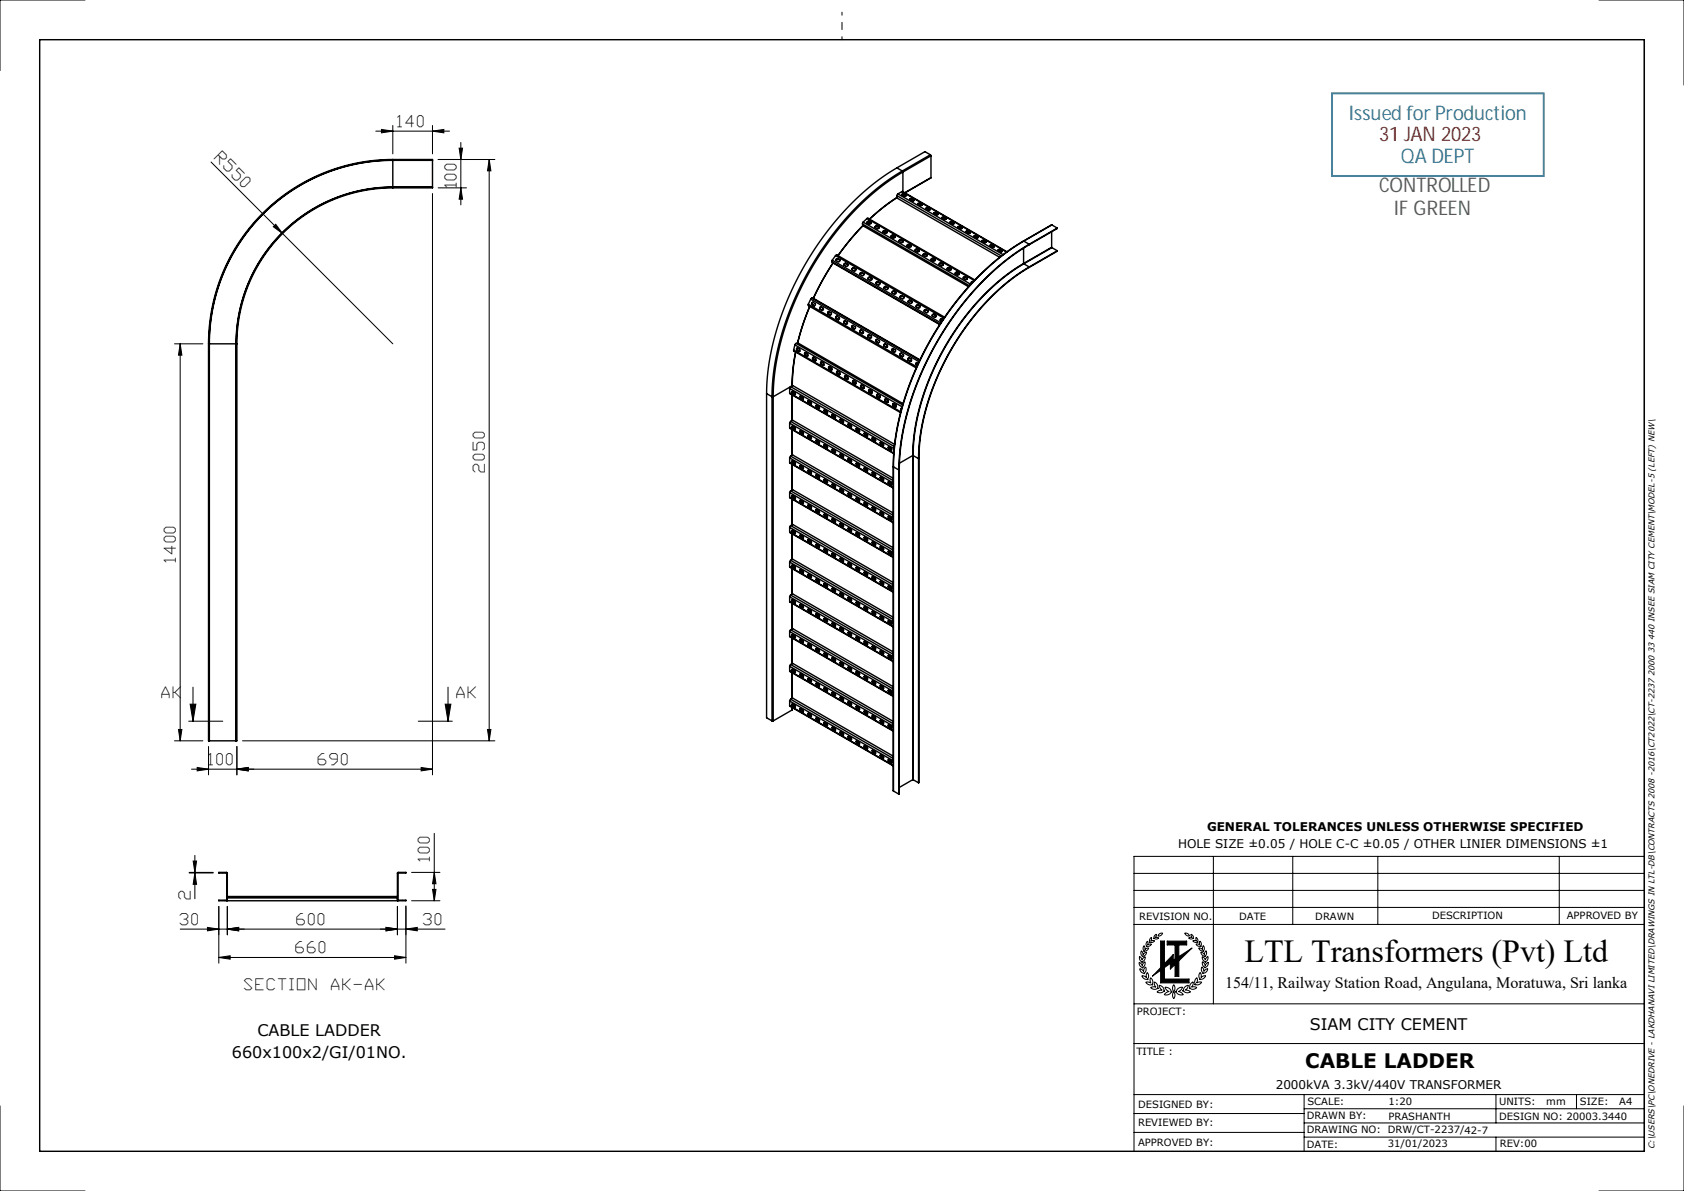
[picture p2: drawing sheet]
<svg xmlns="http://www.w3.org/2000/svg" width="297mm" height="210mm" viewBox="0 0 297 210" stroke-linecap="round" stroke-linejoin="round" font-family="sans-serif">
<defs><g id="words">
<text font-size="5.6" x="219.5" y="169.6">LTL Transformers (Pvt) Ltd</text>
<g font-size="3.6" fill="#2e74b5">
<text x="237.9" y="21.2">Issued for Production</text>
<text x="247" y="28.7">QA DEPT</text>
</g>
<text font-size="3.6" fill="#f00" x="243.2" y="24.8">31 JAN 2023</text>
<g font-size="3.6" fill="#538135">
<text x="243.2" y="33.8">CONTROLLED</text>
<text x="245.9" y="37.9">IF GREEN</text>
</g>
<text font-size="3.5" x="230.2" y="188.4">CABLE LADDER</text>
<g font-size="2.8">
<text x="70.2" y="22.4">140</text>
<text x="37.8" y="28" transform="rotate(45 37.8 28)">R550</text>
<text x="80.5" y="33" transform="rotate(-90 80.5 33)">100</text>
<text x="85.5" y="83.2" transform="rotate(-90 85.5 83.2)">2050</text>
<text x="31" y="99.1" transform="rotate(-90 31 99.1)">1400</text>
<text x="36.9" y="134.9">100</text>
<text x="56.1" y="134.9">690</text>
<text x="75.8" y="151.8" transform="rotate(-90 75.8 151.8)">100</text>
<text x="33.6" y="158.5" transform="rotate(-90 33.6 158.5)">2</text>
<text x="31.8" y="163.1">30</text>
<text x="52.3" y="163.1">600</text>
<text x="74.7" y="163.1">30</text>
<text x="52.2" y="168.1">660</text>
<text x="216.1" y="174.1">154/11, Railway Station Road, Angulana, Moratuwa, Sri lanka</text>
<text x="45.4" y="182.7">CABLE LADDER</text>
<text x="231" y="181.6">SIAM CITY CEMENT</text>
<text x="40.9" y="186.5">660x100x2/GI/01NO.</text>
</g>
<g font-size="2.7">
<text x="28.5" y="123.1">AK</text>
<text x="80.6" y="123.1">AK</text>
<text x="43.1" y="174.5">SECTION</text>
<text x="58.5" y="174.5">AK-AK</text>
</g>
<g font-size="2.1">
<text x="207.8" y="149.6">HOLE SIZE ±0.05 / HOLE C-C ±0.05 / OTHER LINIER DIMENSIONS ±1</text>
<text x="212.9" y="146.4">GENERAL TOLERANCES UNLESS OTHERWISE SPECIFIED</text>
<text x="225" y="191.9">2000kVA 3.3kV/440V TRANSFORMER</text>
</g>
<g font-size="1.8">
<text x="200.9" y="162.1">REVISION NO.</text>
<text x="218.6" y="162.1">DATE</text>
<text x="232" y="162.1">DRAWN</text>
<text x="252.6" y="162.1">DESCRIPTION</text>
<text x="276.3" y="162.1">APPROVED BY</text>
<text x="200.5" y="179">PROJECT:</text>
<text x="200.4" y="186">TITLE :</text>
<text x="200.7" y="195.4">DESIGNED BY:</text>
<text x="230.5" y="197.4">DRAWN BY:</text>
<text x="230.6" y="194.9">SCALE:</text>
<text x="244.9" y="197.5">PRASHANTH</text>
<text x="244.9" y="194.9">1:20</text>
<text x="264.4" y="197.4">DESIGN NO: 20003.3440</text>
<text x="264.4" y="194.9">UNITS:</text>
<text x="272.7" y="194.9">mm</text>
<text x="278.6" y="194.9">SIZE:</text>
<text x="285.6" y="194.9">A4</text>
<text x="200.7" y="202">APPROVED BY:</text>
<text x="200.7" y="198.6">REVIEWED BY:</text>
<text x="230.5" y="199.9">DRAWING NO: DRW/CT-2237/42-7</text>
<text x="230.5" y="202.4">DATE:</text>
<text x="244.8" y="202.3">31/01/2023</text>
<text x="264.5" y="202.3">REV:00</text>
</g>
<text font-size="1.5" x="291.8" y="202.7" transform="rotate(-90 291.8 202.7)">C:\USERS\PC\ONEDRIVE - LAKDHANAVI LIMITED\DRAWINGS IN LTL-DB\CONTRACTS 2008 -2016\CT2022\CT-2237 2000 33 440 INSEE SIAM CITY CEMENT\MODEL-5 (LEFT) NEW\</text>
</g></defs>
<g fill="none" stroke="#000" stroke-width=".18">
<path d="M15 0h-15v12.4M282 0h15v15M290 7v196M37.2 28.6l12.6 12.6M48.2 40l.4-.4 1.2 1.6zM66.3 23.1h13M67.3 22.8l2 .3-2 .3zM69.3 22.1v5M76.3 34.1v102.5M76.3 23.1l2-.3v.6zM76.3 22.1v5M77.3 28.1h10"/>
<path d="M77.3 33.1h5M81 26.1h.6l-.3 2zM81.3 33.1l.3 2h-.6zM81.3 25.1v11M86.3 28.1l.3 2h-.6zM86.3 28.1v102.5M49.8 41.2l19.5 19.4M30.8 60.6h5M31.8 60.6l.3 2h-.6zM31.8 60.6v70M30.8 130.6h5M31.5 128.6h.6l-.3 2z"/>
<path d="M33.3 127.2h6M33.5 124.2h1l-.5 3zM33.8 135.6h42.5M34 121.2v6M34.8 135.3l2 .3-2 .3zM36.8 131.6v5M41.8 131.6v5M41.8 135.6l2-.3v.6zM42.8 130.6h44.5M73.8 127.2h6M74.3 135.3l2 .3-2 .3zM78.5 124.2h1l-.5 3z"/>
<path d="M79 121.2v6M86 128.6h.6l-.3 2zM33.4 153.8h4.2M33.4 153.9h4.2M34.1 151.8h.6l-.3 2zM34.4 153.9l.3 2h-.6zM34.4 150.8v7.7M38.6 159.8v10M39.1 153.8l.1 .1M39.5 158.7l.1 .1M40 154.7l.1 .1M40.1 159.8v5"/>
<path d="M70.1 159.8v5M70.1 157.9l.1 .1M71 158.7l.1 .1M71.6 159.7v10.1M72.6 153.8h5M72.6 158.8h5M76.3 156.8h.6l-.3 2zM76.6 153.8l.3 2h-.6zM76.6 146.9v11.9M200 157h90M200 154h90M214 151v26"/>
<path d="M228 151v12M243 151v12M275 151v12M290 151h-90v52M31.8 163.8h46.7M36.6 163.5l2 .3-2 .3zM38.6 168.8l2-.3v.6zM38.6 168.8h33M40.1 163.8l2-.3v.6zM68.1 163.5l2 .3-2 .3zM69.6 168.5l2 .3-2 .3zM71.6 163.8l2-.3v.6z"/>
<path d="M200 177h90M200 163h90M200 160h90M200.9 169.7l.6 .6 .1-.4 .3-.3a.94 .94 0 0 1-.4 1.1 .97 .97 0 0 1-.6-1zM201 168.6l.4 .7 .2-.4 .4-.2a.9 .9 0 0 1-.6 .9 .93 .93 0 0 1-.4-1zM201 170.8l.4 .2 .3 .3 .1-.4 .2-.4a.97 .97 0 0 1-.2 1.2 1.01 1.01 0 0 1-.8-.9zM201.3 167.6l.3 .7 .3-.3 .3-.1a.86 .86 0 0 1-.7 .8 .89 .89 0 0 1-.2-1.1zM201.4 172l.4 .1 .4 .3v-.5l.1-.4a1.01 1.01 0 0 1 .1 1.2 1.05 1.05 0 0 1-1-.7zM201.8 166.7l.1 .7 .3-.2h.4a.82 .82 0 0 1-.9 .5 .86 .86 0 0 1 .1-1zM202.1 173.2h.4l.5 .1-.2-.4 .1-.5a1.05 1.05 0 0 1 .3 1.3l-.1-.1a.81 .81 0 0 1-1-.4zM202.3 166l.2 .2-.1 .4 .3-.1h.4a.79 .79 0 0 1-.9 .4l-.1-.5zM203 165.4l.1-.1-.1 .6h.6a.47 .47 0 0 1-.8 .2l-.1-.4z"/>
<path d="M203.5 165.4a.45 .45 0 0 0 .8 0l-.6-.1 .3-.6a.55 .55 0 0 0-.5 .7M203.6 173.1a1.08 1.08 0 0 1 .6 1.2h-.1a.84 .84 0 0 1-1.2-.2l.5-.1 .5 .1-.3-.5zM204.4 164.7l.7-.2a.69 .69 0 0 1-.9 .5zM204.4 173.7a1.12 1.12 0 0 1 1 1.1l-.1-.1a.87 .87 0 0 1-1.3 .2l.5-.3h.5l-.4-.4zM204.7 165.9h.7v4l1.5-1.6v1l.3-.2v-2.5h-1.3v-.7h3.4v.7h-1.4v2.1l2.3-1.5-2.3 2.2v2.8h-.7v-2.1l-.8 .8v-1l-1 .7v2h4.3v.7h-5v-2.2l-1.4 1 1.4-1.5zM205.5 174.1a.92 .92 0 0 1 1 .7h.2a1.04 1.04 0 0 1-1.4 .6l.4-.4 .5-.2a1.13 1.13 0 0 1-.7-.7zM207 173.6a1 1 0 0 1 0 1.3 1 1 0 0 1 0-1.3zM207 174.9a1 1 0 0 1 0 1.2 1 1 0 0 1 0-1.2zM207.7 174.4l.4-.3h.5a1.13 1.13 0 0 1-.8 .7l.5 .2 .4 .4a1.04 1.04 0 0 1-1.3-.6h.1zM208.9 164.5a.64 .64 0 0 1 .8 .5l-.4-.1zM209 174l.6-.3-.2 .5-.4 .4h.5l.5 .3a.87 .87 0 0 1-1.2-.2l-.2 .1v-.2h.1l.1-.3zM210 164.7a.62 .62 0 0 1 .5 .8l-.1-.1a.45 .45 0 0 1-.7 0l.6-.1z"/>
<path d="M210.1 173.4l.3-.3v.5l-.3 .5 .5-.1 .5 .1a.95 .95 0 0 1-1.3 .1zM210.9 166.5h.4l.3 .1v-.7a.69 .69 0 0 1 .1 1v-.1a.61 .61 0 0 1-.8-.3zM210.9 165.3a.66 .66 0 0 1 .3 .9l-.1-.1a.47 .47 0 0 1-.7-.2h.6zM211 172.5l.1-.1 .1 .3-.2 .6 .5-.1h.4a.91 .91 0 0 1-1.2 .4l.1-.1-.1-.5zM211.4 167.1l.4 .1 .3 .2 .1-.7a.72 .72 0 0 1 0 1h-.1a.64 .64 0 0 1-.7-.6zM211.7 171.5l.2 .4-.1 .5 .4-.3 .4-.1a.88 .88 0 0 1-1 .7v-.1a.78 .78 0 0 1 .1-1.1zM211.8 167.9l.4 .1 .2 .3 .3-.7a.75 .75 0 0 1-.3 1.1v-.1a.67 .67 0 0 1-.6-.7zM212 170.5l.2 .3 .1 .5 .3-.3 .4-.2a.85 .85 0 0 1-.9 .8l.1-.1a.75 .75 0 0 1-.2-1zM212 168.7l.4 .2 .2 .4 .4-.7a.78 .78 0 0 1-.5 1v-.1a.7 .7 0 0 1-.5-.8zM212.1 169.6l.3 .3 .1 .4 .6-.6a.82 .82 0 0 1-.7 .9l.1-.1a.73 .73 0 0 1-.4-.9zM0 195v15h15M200 196.3h30"/>
<path d="M200 199.7h30M200 193h90M200 184h90M230 198h60M230 193v10M230 195.5h60M263.8 193v5M278 193v2.5M297 195v15h-15M230 200.5h60M263.8 200.5v2.5"/>
</g>
<path d="M148.5 7v-4.8" fill="none" stroke="#000" stroke-width=".18" stroke-dasharray="15.2 1.3 1.3 1.3" stroke-dashoffset="14.7"/>
<g fill="none" stroke="#000" stroke-width=".25">
<path d="M7 7h283v196h-283zM69.3 28.1a32.5 32.5 0 0 0-32.5 32.5M69.3 28.2a32.4 32.4 0 0 0-32.4 32.4M69.3 33.1a27.5 27.5 0 0 0-27.5 27.5M69.3 33a27.6 27.6 0 0 0-27.6 27.6M69.3 28.2v.1M69.3 28.3a32.4 32.4 0 0 0-32.4 32.3M69.3 33h.1M69.3 33a27.6 27.6 0 0 0-27.7 27.6M69.3 28.1v.1M69.3 28.3v4.7M69.3 33v.1"/>
<path d="M69.3 28.1h7v.1M69.3 28.2h7M69.3 33h7M69.3 28.3h7M76.3 28.2v.1M76.3 33h.1M76.3 28.3v4.7M76.3 33v.1h-7M152 40l.2-.2-2.4 2.7-2 2.6 2-2.6zM152.1 39.5l.1 .3 18.6 10.8M152.1 39.5l18.9 10.9M152.2 39.2l-.1 .3"/>
<path d="M152.2 39.2l19 10.9M152.9 38.5h.2l18.8 10.9M152.9 38.5l-.7 .7M152.9 38.5l18.9 11M153.2 39h-.2l-.1 .3 .5 .2 .2-.1v-.2M153.2 39l.4 .2M153.2 39l.1 .1M153.3 39.1h-.3l-.1 .2M153.3 39.1l.3 .2M153.6 39.2v.1M153.6 39.3h.1M154.6 39.8l-.2 .1-.1 .2 .5 .2 .2-.1v-.1"/>
<path d="M154.6 39.8l.4 .3M154.6 39.8l.1 .1M154.7 39.9l-.4 .2M154.7 39.9l.3 .2M158.2 34.9l-2.3 1.6-2.5 2.1M158.2 29.6a48.5 48.5 0 0 0-17.9 20.2 45.5 45.5 0 0 0-5.1 19.6M158.2 34.8l-2.4 1.7-2.5 2.1M158.2 29.6l.9 .5M158.2 34.5v.4l18.1 10.5M158.2 34.5l18.4 10.6M158.4 34.2l-.2 .3M158.4 34.2l18.5 10.7"/>
<path d="M159.1 33.8l18.5 10.6M159.1 33.8l-.7 .4M159.1 33.8l18.4 10.6M159.1 30.1l.1 .2M159.1 30.1a48.5 48.5 0 0 0-17.8 20.2 45.5 45.5 0 0 0-5.1 19.7M159.2 34.3l.4 .3M159.2 30.3a48.5 48.5 0 0 0-18.1 20.8 44.7 44.7 0 0 0-4.7 18.9M159.2 30.3v3.5M159.4 34.2l-.4 .1 .6 .3 .2-.1-.1-.1M159.4 34.3h-.3M159.4 34.2l.3 .2M159.4 34.3l.3 .2"/>
<path d="M159.4 34.2v.1M159.7 34.5h.1M159.7 34.4v.1M160.5 35.1l.6 .3M160.8 35l-.3 .1 .5 .3h.2v-.2M160.8 35.1h-.3M160.8 35l.4 .2M160.8 35.1l.4 .2M160.8 35v.1M161.2 35.3v.1M161.2 35.2v.1M161.9 35.9l.6 .3"/>
<path d="M162.2 35.8l-.3 .1 .5 .3h.2v-.2M162.2 35.9l-.3 .1M162.2 35.8l.4 .2M162.2 35.9l.4 .2M162.2 35.8v.1M162.6 36.1v.1M162.6 36v.1M163.3 36.7l.6 .4M163.6 36.7l-.3 .1 .5 .3 .2-.1v-.1M163.6 36.7l-.3 .1M163.6 36.7l.4 .2M163.6 36.7h.1"/>
<path d="M164 36.9v.1M164 36.9h.1M164.1 27.3l.1 .2M164.1 27.3l-1-.6-4.9 2.9M164.1 27.3l-5 2.8M164.2 31.3l-4.6 2.7M164.2 27.5l-5 2.8M164.2 27.5v3.8M164.8 37.6l.5 .3M165 37.5l-.3 .1 .5 .3 .2-.1v-.1M165 37.6h-.3M165 37.5l.4 .2"/>
<path d="M165 37.6l.4 .2M165 37.5v.1M165.4 37.8h.1M165.4 37.7v.1M166.2 38.4l.5 .3M166.5 38.3l-.4 .1 .5 .3 .2-.1v-.1M166.5 38.4h-.4M166.5 38.3l.3 .2M166.5 38.4l.3 .2M166.5 38.3v.1M166.8 38.6h.1M166.8 38.5v.1"/>
<path d="M167.6 39.2l.5 .3M167.9 39.1l-.4 .1 .5 .3 .3-.1-.1-.1M167.9 39.2h-.4M167.9 39.1l.3 .2M167.9 39.2l.3 .2M167.9 39.1v.1M168.2 39.4h.1M168.2 39.3v.1M169.3 39.9l-.4 .1 .6 .3h.2l-.1-.2M169.3 39.9l.3 .2M169.3 39.9v.1M185.5 39.7l-5 2.8"/>
<path d="M185.5 39.7l-4.9 2.8M185.5 39.7l1 .5M142.6 53.6v.3l19 11M142.6 53.6l19.1 11.1M142.8 54l-1.3 3.6-.9 2.9M142.8 54l-1.2 3.3-.9 3.2M143 52.7l-.4 .9M143 52.7l19.1 11.1M143.2 53.7l.4 .2M143.2 52.6l-.2 .1M143.2 52.6l19 10.8M143.2 52.6l19 10.9"/>
<path d="M143.4 53.3l-.2 .1v.3M143.4 53.3l.4 .3-.2 .3M143.6 53.9h.1M144.6 54.5l.4 .2M144.8 54.1l-.2 .1v.3M144.8 54.1l.4 .3-.2 .3M145 54.7h.1M146 55.3l.5 .2M146.2 54.9l-.2 .2v.2M146.2 55l.4 .2-.1 .3M146.2 55l-.2 .1v.2M146.5 55.5h.1"/>
<path d="M146.7 46.2l19 11M146.7 46.2l19.1 11M146.8 45.9l-.1 .3M146.8 45.9l19.1 11M146.9 46.3l-1.8 3.1-1.7 3.2M146.9 46.4l-1.9 3.1-1.5 3.1M147.4 45.1l.2-.1 19 10.9M147.4 45.1l-.6 .8M147.4 45.1l19.1 11M147.5 56.1l.3 .2M147.5 56.1h.1M147.5 56.1l.4 .2"/>
<path d="M147.6 55.8l-.2 .1 .1 .2M147.6 55.8l.4 .3v.2h-.2M147.7 45.6l-.2 .1v.2M147.7 45.6l.4 .2M147.7 45.6l.1 .1M147.8 45.7h-.3v.2M147.8 45.7l.3 .2M147.8 56.3h.1M147.9 56.3v.1M148.1 45.8v.2l-.2 .2-.4-.3M148.1 45.8v.1M148.1 45.9h.1"/>
<path d="M148.9 56.9l.3 .2M148.9 56.9v.1M148.9 57l.4 .2M149 56.6l-.1 .2v.2M149 56.6l.5 .3-.1 .2h-.2M149 56.6l-.2 .1 .1 .2M149.1 46.4l-.2 .1v.3M149.1 46.4l.4 .2M149.1 46.4l.1 .1M149.2 46.5h-.2l-.1 .3M149.2 46.5l.3 .2M149.2 57.1l.1 .1"/>
<path d="M149.3 57.2h.1M149.5 46.6v.2l-.1 .2-.5-.2M149.5 46.6v.1M149.5 46.7h.1M150.3 57.8l.3 .2M150.3 57.8h.1M150.3 57.8l.4 .2M150.4 57.4l-.1 .2v.2M150.5 57.4l.4 .3-.1 .2-.2 .1M150.5 57.4l-.3 .1 .1 .3M150.5 47.2l-.2 .1v.3M150.5 47.2l.4 .3"/>
<path d="M150.5 47.2l.1 .1M150.6 47.3h-.2l-.1 .3M150.6 47.3l.3 .2M150.6 58h.1M150.7 58h.1M150.9 47.5l.1 .1-.2 .2-.5-.2M150.9 47.5h.1M151.7 58.6l.4 .2M151.7 58.6h.1M151.8 58.6l.3 .2M151.9 58.2l-.2 .2 .1 .2M151.9 58.2l.4 .3-.1 .2-.1 .1"/>
<path d="M151.9 58.2l-.3 .1 .1 .3M152 48.1h-.3v.3M152 48.1l.3 .2M152 48.1h.1M152 48.1h-.2l-.1 .3M152 48.1l.4 .2M152.1 58.8h.1M152.3 48.3l.1 .2-.2 .1-.5-.2M152.3 48.3h.1M152.4 48.3h.1M153.1 59.4l.4 .2M153.1 59.4h.1"/>
<path d="M153.2 59.4l.3 .2M153.3 59l-.2 .2 .1 .2M153.3 59l.4 .3v.3h-.2M153.3 59l-.2 .1v.3M153.4 48.9l-.3 .1v.2M153.4 48.9l.3 .2M153.4 48.9h.1M153.4 48.9l-.2 .1-.1 .2M153.4 48.9l.4 .2M153.5 59.6h.1M153.7 49.1l.1 .2-.2 .1-.5-.2M153.7 49.1h.1"/>
<path d="M153.8 49.1h.1M154.7 59.8l-.2 .2 .1 .2M154.8 49.7l-.3 .1 .1 .2 .4 .2 .2-.1-.1-.2M154.8 49.7l.3 .2M154.8 49.7h.1M154.8 49.7l-.2 .1v.2M154.8 49.7l.4 .2M155 40.1h.1M155 40.1l.1 .1M155.1 49.9h.1M155.2 49.9h.1M156.1 40.7h-.3v.2l.5 .2 .2-.1-.1-.1"/>
<path d="M156.1 40.7l.3 .2M156.1 40.7h.1M156.1 40.7l-.4 .2M156.2 50.5l-.3 .1 .1 .2M156.2 50.5l.4 .2M156.2 50.5v.1M156.2 50.6h-.2v.2M156.2 50.6l.4 .2M156.4 40.9h.1M156.4 40.9l.1 .1M156.6 50.7v.2l-.2 .2-.4-.3M156.6 50.7v.1"/>
<path d="M156.6 50.8h.1M157.5 41.5h-.3v.2l.5 .3 .2-.1-.1-.2M157.5 41.5l.3 .2M157.5 41.5h.1M157.5 41.5l-.2 .1-.1 .1M157.6 51.3l-.2 .1v.3l.4 .2 .2-.2v-.2M157.6 51.3l.4 .2M157.6 51.3l.1 .1M157.7 51.4h-.3v.3M157.7 51.4l.3 .2M157.8 41.7h.1M157.8 41.7l.1 .1"/>
<path d="M158 51.5v.1M158 51.6h.1M158.9 42.3h-.2l-.1 .2 .5 .3 .2-.1-.1-.2M158.9 42.3l.3 .2M158.9 42.3v.1M158.9 42.4h-.2l-.1 .1M158.9 42.4l.4 .2M159 52.1l-.2 .1v.3M159 52.1l.4 .3M159 52.1l.1 .1M159.1 52.2h-.2l-.1 .3M159.1 52.2l.3 .2"/>
<path d="M159.2 42.5l.1 .1M159.3 42.6h.1M159.4 52.4v.1l-.1 .2-.5-.2M159.4 52.4h.1M160.3 43.1h-.2l-.1 .2 .5 .3 .2-.1v-.2M160.3 43.1l.4 .2M160.3 43.1v.1M160.3 43.2l-.3 .1M160.3 43.2l.4 .2M160.4 53h-.2v.3l.5 .2 .2-.1-.1-.2M160.4 53l.4 .2M160.4 53h.1"/>
<path d="M160.5 53h-.2l-.1 .3M160.5 53l.3 .2M160.7 43.3v.1M160.7 43.4h.1M160.8 53.2h.1M161.7 43.9h-.2l-.1 .3 .5 .2 .2-.1v-.2M161.7 43.9l.4 .2M161.7 43.9v.1M161.7 44l-.3 .2M161.7 44l.4 .2M161.9 53.8l-.3 .1v.2M161.9 53.8l.3 .2"/>
<path d="M161.9 53.8h.1M161.9 53.8l-.2 .1-.1 .2M161.9 53.8l.4 .2M162.1 44.1v.1M162.1 44.2h.1M162.2 54l.1 .2-.2 .1-.5-.2M162.2 54h.1M162.3 54h.1M163.1 44.7l-.2 .1-.1 .2 .5 .2 .2-.1v-.1M163.1 44.7l.4 .3M163.1 44.7l.1 .1M163.2 44.8h-.3l-.1 .2"/>
<path d="M163.2 44.8l.3 .2M163.3 54.6l-.3 .1v.2M163.3 54.6l.3 .2M163.3 54.6h.1M163.3 54.6l-.2 .1-.1 .2M163.3 54.6l.4 .2M163.5 45h.1M163.6 54.8l.1 .2-.2 .1-.5-.2M163.6 54.8h.1M163.7 54.8h.1M164.5 45.6h-.2l-.1 .2 .5 .2 .2-.1v-.1M164.5 45.6l.4 .2"/>
<path d="M164.5 45.6h.1M164.6 45.6h-.3l-.1 .2M164.6 45.6l.3 .2M164.7 55.4l-.3 .1 .1 .2M164.7 55.4l.3 .2M164.7 55.4v.1M164.7 55.5h-.2v.2M164.7 55.5l.4 .2M164.9 45.8h.1M164.9 45.8l.1 .1M165 55.6l.1 .2-.2 .2-.4-.3M165 55.6l.1 .1"/>
<path d="M165.1 55.7h.1M165.9 56.6l.2 .1M166 46.4h-.3v.2l.5 .3 .2-.2-.1-.1M166 46.4l.3 .2M166 46.4h.1M166 46.4l-.2 .1-.2 .1M166.1 56.2l-.3 .1 .1 .3M166.1 56.2l.2 .2-.2-.1M166.1 56.2v.1M166.1 56.3h-.2v.3M166.3 46.6h.1M166.3 46.6l.1 .1"/>
<path d="M167.4 47.2h-.3v.2l.5 .3 .2-.1-.1-.2M167.4 47.2l.3 .2M167.4 47.2v.1M167.4 47.3l-.3 .1M167.4 47.3l.3 .2M167.7 47.4v.1M167.7 47.5h.1M168.8 48l-.3 .1v.1l.5 .3 .2-.1-.1-.2M168.8 48l.3 .2M168.8 48v.1M168.8 48.1l-.3 .1M168.8 48.1l.4 .2"/>
<path d="M169 40l.5 .3M169.1 48.2l.1 .1M169.2 48.3h.1M169.3 40h-.3M169.3 40l.3 .2M169.6 40.2l.1 .1M169.6 40.1v.1M170.2 48.8l-.3 .1v.2l.5 .2 .2-.1v-.2M170.2 48.8l.4 .2M170.2 48.8v.1M170.2 48.9h-.2l-.1 .2M170.2 48.9l.4 .2"/>
<path d="M170.4 40.8l.6 .3M170.6 49v.1M170.6 49.1h.1M170.7 40.7l-.3 .1 .5 .3h.2v-.2M170.7 40.8l-.3 .1M170.7 40.7l.4 .2M170.7 40.8l.4 .2M170.7 40.7v.1M171.1 41v.1M171.1 40.9v.1M171.6 49.6l-.3 .1 .1 .2M171.6 49.6l-.3 .3"/>
<path d="M171.6 49.6v.1M171.8 41.6l.6 .4M172.1 41.6l-.3 .1 .5 .3 .2-.1v-.1M172.1 41.6l-.3 .1M172.1 41.6l.4 .2M172.1 41.6h.1M172.5 41.8v.1M172.5 41.8h.1M173.2 42.5l.6 .3M173.5 42.4l-.3 .1 .5 .3 .2-.1v-.1M173.5 42.5h-.3M173.5 42.4l.4 .2"/>
<path d="M173.5 42.5l.4 .2M173.5 42.4v.1M173.9 42.7h.1M173.9 42.6v.1M174.7 43.3l.5 .3M174.9 43.2l-.3 .1 .5 .3 .2-.1v-.1M174.9 43.3h-.3M174.9 43.2l.4 .2M174.9 43.3l.4 .2M174.9 43.2v.1M175.3 43.5h.1M175.3 43.4v.1"/>
<path d="M176.1 44.1l.5 .3M176.4 44l-.4 .1 .5 .3 .2-.1v-.1M176.4 44.1h-.4M176.4 44l.3 .2M176.4 44v.1M176.4 44.1l.3 .2M176.7 44.3h.1M176.7 44.2v.1M180.5 42.5a48.3 48.3 0 0 0-17.9 20.3 45.3 45.3 0 0 0-5.1 19.5M180.5 42.5h.1M180.5 46.5a42.1 42.1 0 0 0-16.3 19.5 37.2 37.2 0 0 0-3.2 14.3M180.5 46.5h.1"/>
<path d="M180.5 43.7v2.8M180.6 42.5a48.5 48.5 0 0 0-17.9 20.2 45.5 45.5 0 0 0-5.1 19.6M180.6 46.5a42.1 42.1 0 0 0-16.3 19.6 37.1 37.1 0 0 0-3.3 14.2M180.6 42.5l.9 .6M180.6 46.5l.9 .6M181.5 43.1a48.5 48.5 0 0 0-17.9 20.1 45.5 45.5 0 0 0-5.1 19.7M181.5 43.2a48.4 48.4 0 0 0-17.8 20.1 45.3 45.3 0 0 0-5.1 19.5M181.5 47.1a42.1 42.1 0 0 0-16.3 19.5 37.1 37.1 0 0 0-3.2 14.3M181.5 47.2a41.9 41.9 0 0 0-16.2 19.4 37 37 0 0 0-3.2 14.2M181.5 43.1v.1M181.5 47.1v.1M185.5 43.6v.1"/>
<path d="M185.5 40.9v2.7M185.5 43.6l-5 2.9M185.5 43.7l-4.9 2.8M185.5 43.7l1 .5M186.5 40.2l-5 2.9M186.5 40.2l-5 3M186.5 44.2l-5 3M186.5 44.2l-5 2.9M36.8 60.6v70h.1M36.8 60.6h.1M36.9 60.6h.1M36.9 60.6v70"/>
<path d="M36.9 60.6h4.7M41.6 60.6h.1M41.6 60.6v70M41.7 60.6h.1M41.7 60.6v70M41.8 60.6v70h-.1M135.2 69.4v57.2l1 .5M135.2 69.4l1 .6M136.2 70h.2M136.2 70v57.1M136.4 70v57.1M139.3 75.4l18.2 10.7"/>
<path d="M139.3 69.3l18.3 10.7M139.3 68.5v.8M139.3 74.6v.8M139.3 74.6l18.2 10.6M139.3 75.4l18.2 10.6M139.3 68.5l18.4 10.6M139.3 69.3l18.3 10.6M139.4 74.3l-.1 .3M139.4 68.2l-.1 .3M139.4 74.3l.4-.2 17.7 10.2M139.4 68.2l.4-.2 18 10.3M139.4 74.3l18.1 10.4"/>
<path d="M139.4 68.2l18.3 10.5M139.7 68l-3.3 2M139.7 69.6v4.6M139.7 75.8v4.5M139.7 68h.1M139.7 69.7v4.4M139.8 75.5l-.1-.4 .5 .3 .1 .3h-.2M139.8 69.4l-.1-.4 .5 .3 .1 .2-.2 .1M139.8 75.5l.3 .2M139.8 69.4l.3 .2M139.9 75.4l-.2-.3v.2l.6 .2M139.9 69.3l-.2-.3v.1l.6 .3"/>
<path d="M139.9 75.4l.3 .2M139.9 75.4l-.1 .1M139.9 69.3l.3 .2M139.9 69.3l-.1 .1M140 61.7v.2l18.8 10.9M140 61.7l18.9 10.9M140.2 60.8l-.2 .9M140.2 60.8l18.9 10.9M140.2 75.6l.1 .1M140.2 69.5h.1M140.2 75.6l-.1 .1M140.2 69.5l-.1 .1"/>
<path d="M140.3 62.1l-.5 3-.1 2.9M140.3 62.1l-.4 2.8-.2 3.1M140.4 60.6l-.2 .2M140.4 60.6l.3-.1 18.6 10.7M140.4 60.6l18.8 10.8M140.6 61.8l-.1-.3 .1-.1 .5 .3v.2l-.2 .1M140.6 61.8l.3 .2M140.6 61.4l-.1 .1 .1 .2M140.6 61.7l.4 .2M140.6 61.7v.1M141 61.9v.1M141 61.9l-.1 .1"/>
<path d="M141.1 76l.6 .3M141.1 69.9l.6 .3M141.2 76l.1 .3M141.2 69.8l.1 .3M141.2 76.3l-.1-.3 .5 .3 .1 .2h-.1M141.2 70.2l-.1-.4 .5 .3 .1 .2-.1 .1M141.2 76.3l.4 .2M141.2 70.2l.4 .2M141.3 76.3l.3 .2M141.3 76.3h-.1M141.3 70.1l.3 .2M141.3 70.1l-.1 .1"/>
<path d="M141.6 76.5h.1M141.6 70.3l.1 .1M141.6 70.3v.1M142 62.6l-.1-.2 .1-.2 .5 .3v.2l-.2 .1M142 62.6l.3 .2M142 62.2l-.1 .2 .1 .2M142 62.6l.4 .2M142 62.6h.1M142.4 62.8h.1M142.4 62.8h-.1M142.6 76.8l.5 .3M142.6 70.7l.5 .3"/>
<path d="M142.6 76.8l.1 .3M142.6 70.6l.1 .4M142.6 77.1l-.1-.3 .6 .3v.2h-.1M142.6 71l-.1-.3 .6 .3v.2h-.1M142.6 77.1l.4 .2M142.6 71l.4 .2M142.7 77.1l.3 .2M142.7 77.1h-.1M142.7 71l.3 .2M142.7 71h-.1M143 77.3h.1M143 71.2h.1"/>
<path d="M143.4 63.4l-.1-.2 .1-.2 .5 .3v.2l-.2 .1M143.4 63.4l.3 .2M143.4 63l.1 .4M143.5 63.4l.3 .2M143.5 63.4h-.1M143.8 63.6h.1M143.8 63.6h-.1M144 77.6l.5 .4M144 71.5l.5 .3M144 77.6l.1 .3M144 71.5l.1 .3M144 77.9v-.3l.5 .3v.2h-.1"/>
<path d="M144 71.8v-.3l.5 .3v.2h-.1M144 77.9l.4 .2M144 71.8l.4 .2M144.1 77.9l.4 .2M144.1 77.9h-.1M144.1 71.8l.4 .2M144.1 71.8h-.1M144.5 78.1h.1M144.5 72h.1M144.5 78.1h-.1M144.5 72h-.1M144.8 64.2l-.1-.3 .2-.1 .4 .3v.3h-.1"/>
<path d="M144.8 64.2l.4 .2M144.8 63.8v.2l.1 .2M144.9 64.2l.3 .2M144.9 64.2h-.1M145.2 64.4h.1M145.4 78.5l.5 .3M145.4 72.3l.5 .4M145.4 78.4l.1 .3M145.4 72.3l.1 .3M145.5 78.8l-.1-.4 .5 .3v.2l-.1 .1M145.5 72.6l-.1-.3 .5 .3v.2h-.1M145.5 78.8l.3 .2"/>
<path d="M145.5 72.6l.3 .2M145.5 78.7l.4 .2M145.5 78.7v.1M145.5 72.6h.1M145.5 72.6l.4 .2M145.9 78.9h.1M145.9 72.8h.1M145.9 78.9l-.1 .1M145.9 72.8h-.1M146.2 65l-.1-.2 .2-.2 .4 .3v.3h-.1M146.2 65l.4 .2M146.3 64.6l-.1 .2 .1 .2"/>
<path d="M146.3 65l.3 .2M146.3 65h-.1M146.6 65.2h.1M146.8 79.3l.5 .3M146.8 73.2l.5 .3M146.8 79.2l.1 .3M146.8 73.1l.1 .3M146.9 79.6l-.1-.4 .5 .3 .1 .2-.2 .1M146.9 73.4l-.1-.3 .5 .3 .1 .2h-.2M146.9 79.6l.3 .2M146.9 73.4l.3 .2M146.9 79.5l.4 .2"/>
<path d="M146.9 79.5v.1M146.9 73.4h.1M146.9 73.4l.4 .2M147.3 79.7h.1M147.3 73.6h.1M147.3 79.7l-.1 .1M147.3 73.6h-.1M147.6 65.8l-.1-.2 .2-.1 .5 .3v.2h-.2M147.6 65.8l.4 .2M147.7 65.5l-.1 .1 .1 .2M147.7 65.8l.4 .2M147.7 65.8h-.1"/>
<path d="M148.1 66h.1M148.1 66h-.1M148.2 74l.6 .3M148.2 73.9l.2 .3M148.3 74.3l-.1-.4 .5 .3 .1 .2-.2 .1M148.3 74.3l.3 .2M148.4 74.2l-.1 .1M148.4 74.2l.3 .2M148.7 74.4h.1M148.7 74.4l-.1 .1M149.1 66.6l-.2-.2 .2-.1 .5 .3v.2l-.2 .1M149.1 66.6l.3 .3"/>
<path d="M149.1 66.3v.3M149.1 66.6l.4 .2M149.1 66.6h.1M149.5 66.8v.1M149.5 66.8l-.1 .1M149.6 74.8l.6 .3M149.6 74.7l.2 .3M149.7 75.1l-.1-.4 .5 .3 .1 .2-.2 .1M149.7 75.1l.3 .2M149.8 75l.3 .2M149.8 75l-.1 .1M150.1 75.2l.1 .1"/>
<path d="M150.1 75.2l-.1 .1M150.5 67.5l-.1-.2 .1-.2 .5 .3v.2l-.2 .1M150.5 67.5l.3 .2M150.5 67.1v.4M150.5 67.5l.4 .2M150.5 67.5h.1M150.9 67.7h.1M150.9 67.7h-.1M151 75.6l.6 .3M151.1 75.5l.1 .4M151.1 75.9l-.1-.4 .5 .3 .1 .3h-.1M151.1 75.9l.4 .2"/>
<path d="M151.2 75.9l.3 .2M151.2 75.9h-.1M151.5 76.1h.1M151.9 68.3l-.1-.3 .1-.1 .5 .3v.2l-.2 .1M151.9 68.3l.3 .2M151.9 67.9l-.1 .2 .1 .2M151.9 68.3l.4 .2M151.9 68.3h.1M152.3 68.5h.1M152.3 68.5h-.1M152.5 76.4l.5 .3M152.5 76.4l.1 .3"/>
<path d="M152.5 76.7l-.1-.3 .6 .3v.2h-.1M152.5 76.7l.4 .2M152.6 76.7h-.1M152.6 76.7l.3 .2M152.9 76.9h.1M153.3 69.1l-.1-.3 .1-.1 .5 .3v.3h-.2M153.3 69.1l.3 .2M153.3 68.7v.2l.1 .2M153.4 69.1l.3 .2M153.4 69.1h-.1M153.7 69.3h.1M153.7 69.3h-.1"/>
<path d="M153.9 77.2l.5 .4M153.9 77.2l.1 .3M153.9 77.5v-.3l.5 .3v.2h-.1M153.9 77.5l.4 .2M154 77.5l.4 .2M154 77.5h-.1M154.4 77.7h.1M154.4 77.7h-.1M154.5 60.2v-.3h.2l.4 .2v.3h-.2M154.5 60.2l.4 .2M154.5 60.2h.1M154.6 60.2l.3 .2"/>
<path d="M154.7 69.9l-.1-.2 .2-.2 .4 .3v.3h-.1M154.7 69.9l.4 .2M154.7 69.5v.2l.1 .2M154.8 69.9l.3 .2M154.8 69.9h-.1M154.9 60.4h.1M155.1 70.1h.1M155.3 78.1l.5 .3M155.3 78l.1 .3M155.4 78.3l-.1-.3 .5 .3v.2h-.1M155.4 78.3l.3 .2M155.4 78.3l.4 .2"/>
<path d="M155.4 78.3h.1M155.8 78.5h.1M155.8 78.5h-.1M155.9 61l.4 .2M155.9 61h.1M156 61l.4 .2M156.1 60.7l-.2 .1 .1 .2M156.1 60.7l.4 .3v.2h-.2M156.1 60.7l-.2 .1v.2M156.1 70.7l-.1-.2 .2-.1 .4 .3v.2h-.1M156.1 70.7l.4 .2M156.2 70.4v.3"/>
<path d="M156.2 70.7l.3 .2M156.2 70.7h-.1M156.3 61.2h.1M156.4 61.2h.1M156.5 70.9h.1M156.7 78.9l.5 .3M156.7 78.8l.1 .3M156.8 79.2l-.1-.4 .5 .3 .1 .2-.2 .1M156.8 79.2l.3 .2M156.8 79.1v.1M156.8 79.1l.4 .2M157.2 79.3h.1"/>
<path d="M157.2 79.3l-.1 .1M157.4 61.8l.3 .2M157.4 61.8v.1M157.4 61.9l.4 .2M157.5 61.5l-.2 .2 .1 .2M157.5 61.5l.4 .3v.2h-.2M157.5 61.5l-.2 .1 .1 .2M157.5 71.5l-.1-.2 .2-.1 .5 .3v.2l-.2 .1M157.5 71.5l.4 .3M157.6 71.2v.3M157.6 71.5h-.1M157.6 71.5l.4 .2"/>
<path d="M157.7 62l.1 .1M157.8 62.1h.1M158 71.7v.1M158 71.7l-.1 .1M158.8 62.7l.3 .2M158.8 62.7h.1M158.8 62.7l.4 .2M158.9 62.3l-.1 .2v.2M158.9 62.3l.5 .3-.1 .2-.2 .1M158.9 62.3l-.2 .1 .1 .3M159 72v.3M159 72l-.1 .1v.3"/>
<path d="M159.1 62.9h.1M159.2 62.9h.1M160.2 63.5l.3 .2M160.2 63.5h.1M160.2 63.5l.4 .2M160.3 63.1l-.1 .2v.2M160.4 63.1l.4 .3-.1 .2-.2 .1M160.4 63.1l-.3 .1 .1 .3M160.5 63.7h.1M160.6 63.7h.1M161.6 64.3l.2 .1M161.6 64.3h.1"/>
<path d="M161.7 64.3l.1 .1M161.8 63.9l-.2 .2 .1 .2M161.8 63.9l-.3 .1 .1 .3M161.8 63.9l.2 .1M139.3 99.9l18.2 10.7M139.3 93.8l18.2 10.6M139.3 87.7l18.2 10.6M139.3 81.5l18.2 10.7M139.3 80.7v.8M139.3 86.9v.8M139.3 93v.8M139.3 99.1v.8"/>
<path d="M139.3 99.1l18.2 10.6M139.3 99.9l18.2 10.6M139.3 93l18.2 10.5M139.3 93.8l18.2 10.5M139.3 86.9l18.2 10.5M139.3 87.7l18.2 10.5M139.3 80.7l18.2 10.6M139.3 81.5l18.2 10.6M139.4 98.8l-.1 .3M139.4 92.7l-.1 .3M139.4 86.5l-.1 .4M139.4 80.4l-.1 .3"/>
<path d="M139.4 98.8l.4-.2 17.7 10.2M139.4 92.7l.4-.2 17.7 10.2M139.4 86.5l.4-.2 17.7 10.3M139.4 80.4l.4-.2 17.7 10.3M139.4 98.8l18.1 10.4M139.4 92.7l18.1 10.4M139.4 86.5l18.1 10.5M139.4 80.4l18.1 10.5M139.7 81.9v4.5M139.7 88v4.5M139.7 94.1v4.6M139.7 99.8v-.2l.2 .3"/>
<path d="M139.7 94.2v4.4M139.7 99.8l.6 .2M139.8 100l-.1-.4 .5 .3 .1 .3h-.2M139.8 93.9l-.1-.4 .5 .3 .1 .2-.2 .1M139.8 87.7l-.1-.3 .5 .3 .1 .2h-.2M139.8 81.6l-.1-.3 .5 .3 .1 .2h-.2M139.8 100l.3 .2M139.8 93.9l.3 .2M139.8 87.7l.3 .2M139.8 81.6l.3 .2M139.9 93.8l-.2-.3v.1l.6 .3M139.9 87.7l-.2-.3v.1l.6 .3"/>
<path d="M139.9 81.6l-.2-.3v.1l.6 .2M139.9 99.9l.3 .2M139.9 99.9l-.1 .1M139.9 93.8l.3 .2M139.9 93.8l-.1 .1M139.9 87.7l.3 .2M139.9 87.7h-.1M139.9 81.6l.3 .2M139.9 81.6h-.1M140.2 94h.1M140.2 87.9h.1M140.2 81.8h.1"/>
<path d="M140.2 94l-.1 .1M140.2 87.9h-.1M140.2 81.8h-.1M141.1 94.4l.6 .3M141.1 88.3l.6 .3M141.1 82.1l.6 .4M141.2 94.3l.1 .3M141.2 88.2l.1 .3M141.2 82.1l.1 .3M141.2 94.7l-.1-.4 .5 .3 .1 .2-.1 .1M141.2 88.5l-.1-.3 .5 .3 .1 .2-.1 .1M141.2 82.4l-.1-.3 .5 .3 .1 .2h-.1"/>
<path d="M141.2 94.7l.4 .2M141.2 88.5l.4 .3M141.2 82.4l.4 .2M141.3 94.6l.3 .2M141.3 94.6l-.1 .1M141.3 88.5l.3 .2M141.3 88.5h-.1M141.3 82.4l.3 .2M141.3 82.4h-.1M141.6 94.8l.1 .1M141.6 88.7h.1M141.6 82.6h.1"/>
<path d="M141.6 94.8v.1M141.6 88.7v.1M142.6 95.2l.5 .3M142.6 89.1l.5 .3M142.6 83l.5 .3M142.6 95.1l.1 .3M142.6 89l.1 .3M142.6 82.9l.1 .3M142.6 95.5l-.1-.4 .6 .3v.3h-.1M142.6 89.4l-.1-.4 .6 .3v.2l-.1 .1M142.6 83.2l-.1-.3 .6 .3v.2h-.1M142.6 95.5l.4 .2"/>
<path d="M142.6 89.4l.4 .2M142.6 83.2l.4 .2M142.7 95.4l.3 .3M142.7 95.4l-.1 .1M142.7 89.3l.3 .2M142.7 89.3l-.1 .1M142.7 83.2l.3 .2M142.7 83.2h-.1M143 95.7h.1M143 89.5h.1M143 83.4h.1M143 89.5v.1"/>
<path d="M144 96l.5 .3M144 89.9l.5 .3M144 83.8l.5 .3M144 96l.1 .3M144 89.8l.1 .3M144 83.7l.1 .3M144 96.3v-.3l.5 .3v.2h-.1M144 90.2v-.4l.5 .3v.3h-.1M144 84.1v-.4l.5 .3v.2l-.1 .1M144 96.3l.4 .2M144 90.2l.4 .2M144 84.1l.4 .2"/>
<path d="M144.1 96.3l.4 .2M144.1 96.3h-.1M144.1 90.1l.4 .2M144.1 90.1l-.1 .1M144.1 84l-.1 .1M144.1 84l.4 .2M144.5 96.5h.1M144.5 90.3v.1M144.5 84.2h.1M144.5 96.5h-.1M144.5 90.3l-.1 .1M144.5 84.2l-.1 .1"/>
<path d="M145.4 96.8l.5 .4M145.4 90.7l.5 .3M145.4 84.6l.5 .3M145.4 96.8l.1 .3M145.4 90.7l.1 .3M145.4 84.5l.1 .3M145.5 97.1l-.1-.3 .5 .3v.2h-.1M145.5 91l-.1-.3 .5 .3v.2h-.1M145.5 84.9l-.1-.4 .5 .3v.2l-.1 .1M145.5 97.1l.3 .2M145.5 91l.3 .2M145.5 84.9l.3 .2"/>
<path d="M145.5 97.1h.1M145.5 97.1l.4 .2M145.5 91h.1M145.5 91l.4 .2M145.5 84.8v.1M145.5 84.8l.4 .2M145.9 97.3h.1M145.9 91.2h.1M145.9 85v.1M145.9 97.3h-.1M145.9 91.2h-.1M145.9 85l-.1 .1"/>
<path d="M146.8 97.7l.5 .3M146.8 91.5l.5 .3M146.8 85.4l.5 .3M146.8 97.6l.1 .3M146.8 91.5l.1 .3M146.8 85.3l.1 .4M146.9 97.9l-.1-.3 .5 .3 .1 .2h-.2M146.9 91.8l-.1-.3 .5 .3 .1 .2h-.2M146.9 85.7l-.1-.4 .5 .3 .1 .3h-.2M146.9 97.9l.3 .2M146.9 91.8l.3 .2M146.9 85.7l.3 .2"/>
<path d="M146.9 97.9h.1M146.9 97.9l.4 .2M146.9 91.8h.1M146.9 91.8l.4 .2M146.9 85.7h.1M146.9 85.7l.4 .2M147.3 98.1h.1M147.3 92h.1M147.3 85.9h.1M147.3 98.1h-.1M147.3 92h-.1M147.3 85.9h-.1"/>
<path d="M148.2 98.5l.6 .3M148.2 92.3l.6 .4M148.2 86.2l.6 .3M148.2 80.1l.6 .3M148.2 98.4l.2 .3M148.2 92.3l.2 .3M148.2 86.2l.2 .3M148.2 80l.2 .3M148.3 98.8l-.1-.4 .5 .3 .1 .2-.2 .1M148.3 92.6l-.1-.3 .5 .3 .1 .2h-.2M148.3 86.5l-.1-.3 .5 .3 .1 .2h-.2M148.3 80.4l-.1-.4 .5 .3 .1 .3h-.2"/>
<path d="M148.3 98.8l.3 .2M148.3 92.6l.3 .2M148.3 86.5l.3 .2M148.3 80.4l.3 .2M148.4 98.7l-.1 .1M148.4 98.7l.3 .2M148.4 92.6l.3 .2M148.4 92.6h-.1M148.4 86.5h-.1M148.4 86.5l.3 .2M148.4 80.3l-.1 .1M148.4 80.3l.3 .2"/>
<path d="M148.7 98.9h.1M148.7 92.8h.1M148.7 86.7h.1M148.7 80.5l.1 .1M148.7 98.9l-.1 .1M148.7 92.8h-.1M148.7 86.7h-.1M148.7 80.5l-.1 .1M149.6 99.3l.6 .3M149.6 93.2l.6 .3M149.6 87l.6 .4M149.6 80.9l.6 .3"/>
<path d="M149.6 99.2l.2 .3M149.6 93.1l.2 .3M149.6 87l.2 .3M149.6 80.9l.2 .3M149.7 99.6l-.1-.4 .5 .3 .1 .2-.2 .1M149.7 93.4l-.1-.3 .5 .3 .1 .2-.2 .1M149.7 87.3l-.1-.3 .5 .3 .1 .2h-.2M149.7 81.2l-.1-.3 .5 .3 .1 .2h-.2M149.7 99.6l.3 .2M149.7 93.4l.3 .3M149.7 87.3l.3 .2M149.7 81.2l.3 .2"/>
<path d="M149.8 99.5l-.1 .1M149.8 99.5l.3 .2M149.8 93.4h-.1M149.8 93.4l.3 .2M149.8 87.3l.3 .2M149.8 87.3h-.1M149.8 81.2h-.1M149.8 81.2l.3 .2M150.1 99.7l.1 .1M150.1 93.6h.1M150.1 87.5h.1M150.1 81.4h.1"/>
<path d="M150.1 99.7l-.1 .1M150.1 93.6l-.1 .1M150.1 87.5h-.1M150.1 81.4h-.1M151 94l.6 .3M151 87.9l.6 .3M151 81.7l.6 .3M151.1 93.9l.1 .3M151.1 87.8l.1 .3M151.1 81.7l.1 .3M151.1 94.3l-.1-.4 .5 .3 .1 .2-.1 .1M151.1 88.1l-.1-.3 .5 .3 .1 .2h-.1"/>
<path d="M151.1 82l-.1-.3 .5 .3 .1 .2h-.1M151.1 94.3l.4 .2M151.1 88.1l.4 .2M151.1 82l.4 .2M151.2 94.2l.3 .2M151.2 94.2l-.1 .1M151.2 88.1l.3 .2M151.2 88.1h-.1M151.2 82l.3 .2M151.2 82h-.1M151.5 94.4h.1M151.5 88.3h.1"/>
<path d="M151.5 82.2h.1M151.5 94.4v.1M152.5 94.8l.5 .3M152.5 88.7l.5 .3M152.5 82.5l.5 .4M152.5 94.7l.1 .3M152.5 88.6l.1 .3M152.5 82.5l.1 .3M152.5 95.1l-.1-.4 .6 .3v.2l-.1 .1M152.5 89l-.1-.4 .6 .3v.2l-.1 .1M152.5 82.8l-.1-.3 .6 .3v.2h-.1M152.5 95.1l.4 .2"/>
<path d="M152.5 89l.4 .2M152.5 82.8l.4 .2M152.6 95l.3 .2M152.6 95l-.1 .1M152.6 88.9l-.1 .1M152.6 88.9l.3 .2M152.6 82.8l.3 .2M152.6 82.8h-.1M152.9 95.2l.1 .1M152.9 89.1h.1M152.9 83h.1M152.9 95.2v.1"/>
<path d="M152.9 89.1v.1M153.9 95.6l.5 .3M153.9 89.5l.5 .3M153.9 83.4l.5 .3M153.9 95.6l.1 .3M153.9 89.4l.1 .3M153.9 83.3l.1 .3M153.9 95.9v-.3l.5 .3v.2h-.1M153.9 89.8v-.4l.5 .3v.2l-.1 .1M153.9 83.6v-.3l.5 .3v.2l-.1 .1M153.9 95.9l.4 .2M153.9 89.8l.4 .2"/>
<path d="M153.9 83.6l.4 .3M154 95.9h-.1M154 95.9l.4 .2M154 89.7l.4 .2M154 89.7l-.1 .1M154 83.6h-.1M154 83.6l.4 .2M154.4 96.1h.1M154.4 89.9v.1M154.4 83.8h.1M154.4 96.1h-.1M154.4 89.9l-.1 .1"/>
<path d="M154.4 83.8l-.1 .1M155.3 96.4l.5 .3M155.3 90.3l.5 .3M155.3 84.2l.5 .3M155.3 96.4l.1 .3M155.3 90.2l.1 .3M155.3 84.1l.1 .3M155.4 96.7l-.1-.3 .5 .3v.2h-.1M155.4 90.6l-.1-.4 .5 .3v.3h-.1M155.4 84.5l-.1-.4 .5 .3v.2l-.1 .1M155.4 96.7l.3 .2M155.4 90.6l.3 .2"/>
<path d="M155.4 84.5l.3 .2M155.4 96.7h.1M155.4 96.7l.4 .2M155.4 90.5l.4 .3M155.4 90.5v.1M155.4 84.4v.1M155.4 84.4l.4 .2M155.8 96.9h.1M155.8 90.8h.1M155.8 84.6h.1M155.8 84.6l-.1 .1M155.8 96.9h-.1"/>
<path d="M155.8 90.8h-.1M156.7 97.2l.5 .4M156.7 91.1l.5 .3M156.7 85l.5 .3M156.7 97.2l.1 .3M156.7 91.1l.1 .3M156.7 84.9l.1 .3M156.8 97.5l-.1-.3 .5 .3 .1 .2h-.2M156.8 91.4l-.1-.3 .5 .3 .1 .2h-.2M156.8 85.3l-.1-.4 .5 .3 .1 .3h-.2M156.8 97.5l.3 .2M156.8 91.4l.3 .2"/>
<path d="M156.8 85.3l.3 .2M156.8 97.5h.1M156.8 97.5l.4 .2M156.8 91.4h.1M156.8 91.4l.4 .2M156.8 85.2v.1M156.8 85.2l.4 .2M157.2 97.7h.1M157.2 91.6h.1M157.2 85.4v.1M157.2 97.7h-.1M157.2 91.6h-.1"/>
<path d="M157.2 85.4l-.1 .1M157.5 82.3l.1 57.2M157.5 82.3h.1M157.6 82.3l.9 .6M157.6 82.3v57.2M158.5 82.9v57.1M158.6 82.8l-.1 .1M158.6 82.8l-.1 57.2M161 80.3h.1M161 80.3v57.2M161 80.3l-2.4 1.4M161 80.3l1 .6"/>
<path d="M162 80.9v57.1M162.1 80.8l-.1 .1M162.1 80.8l-.1 57.2M139.3 118.3l18.2 10.6M139.3 112.2l18.2 10.6M139.3 106l18.2 10.7M139.3 105.2v.8M139.3 111.4v.8M139.3 117.5v.8M139.3 117.5l18.2 10.5M139.3 118.3l18.2 10.5M139.3 111.4l18.2 10.5"/>
<path d="M139.3 112.2l18.2 10.5M139.3 105.2l18.2 10.6M139.3 106l18.2 10.6M139.4 117.2l-.1 .3M139.4 111l-.1 .4M139.4 104.9l-.1 .3M139.4 117.2l.4-.2 17.7 10.2M139.4 111l.4-.2 17.7 10.3M139.4 104.9l.4-.2 17.7 10.3M139.4 117.2l18.1 10.4M139.4 111l18.1 10.5M139.4 104.9l18.1 10.5"/>
<path d="M139.7 100.2v4.6M139.7 106.4v4.5M139.7 112.5v4.5M139.7 118.6v4.6M139.7 112v-.1l.2 .3M139.7 105.9v-.1l.2 .3M139.7 100.3v4.5M139.7 118v.1l.6 .3M139.7 118.6v4.5M139.7 118l.2 .3M139.7 112l.6 .3M139.7 105.9l.6 .2"/>
<path d="M139.8 118.4l-.1-.4 .5 .3 .1 .2-.2 .1M139.8 112.2l-.1-.3 .5 .3 .1 .2h-.2M139.8 106.1l-.1-.3 .5 .3 .1 .2h-.2M139.8 118.4l.3 .2M139.8 112.2l.3 .2M139.8 106.1l.3 .2M139.9 118.3l.3 .2M139.9 118.3l-.1 .1M139.9 112.2l.3 .2M139.9 112.2h-.1M139.9 106.1l.3 .2M139.9 106.1h-.1"/>
<path d="M140.2 118.5h.1M140.2 112.4h.1M140.2 106.3h.1M140.2 100.1l.1 .1M140.2 118.5l-.1 .1M140.2 112.4h-.1M140.2 106.3h-.1M140.2 100.1l-.1 .1M141.1 118.9l.6 .3M141.1 112.8l.6 .3M141.1 106.6l.6 .4M141.1 100.5l.6 .3"/>
<path d="M141.2 118.8l.1 .3M141.2 112.7l.1 .3M141.2 106.6l.1 .3M141.2 100.5l.1 .3M141.2 119.2l-.1-.4 .5 .3 .1 .2-.1 .1M141.2 113l-.1-.3 .5 .3 .1 .2h-.1M141.2 106.9l-.1-.3 .5 .3 .1 .2h-.1M141.2 100.8l-.1-.3 .5 .3 .1 .2h-.1M141.2 119.2l.4 .2M141.2 113l.4 .2M141.2 106.9l.4 .2M141.2 100.8l.4 .2"/>
<path d="M141.3 119.1l.3 .2M141.3 119.1l-.1 .1M141.3 113l.3 .2M141.3 113h-.1M141.3 106.9l.3 .2M141.3 106.9h-.1M141.3 100.8l.3 .2M141.3 100.8h-.1M141.6 119.3l.1 .1M141.6 113.2h.1M141.6 107.1h.1M141.6 101h.1"/>
<path d="M141.6 119.3v.1M142.6 119.7l.5 .3M142.6 113.6l.5 .3M142.6 107.5l.5 .3M142.6 101.3l.5 .3M142.6 119.6l.1 .3M142.6 113.5l.1 .3M142.6 107.4l.1 .3M142.6 101.3l.1 .3M142.6 120l-.1-.4 .6 .3v.3h-.1M142.6 113.9l-.1-.4 .6 .3v.2l-.1 .1M142.6 107.7l-.1-.3 .6 .3v.2h-.1"/>
<path d="M142.6 101.6l-.1-.3 .6 .3v.2h-.1M142.6 120l.4 .2M142.6 113.9l.4 .2M142.6 107.7l.4 .2M142.6 101.6l.4 .2M142.7 119.9l.3 .2M142.7 119.9l-.1 .1M142.7 113.8l.3 .2M142.7 113.8l-.1 .1M142.7 107.7l.3 .2M142.7 107.7h-.1M142.7 101.6l.3 .2"/>
<path d="M142.7 101.6h-.1M143 114h.1M143 107.9h.1M143 101.8h.1M143 114v.1M144 114.4l.5 .3M144 108.3l.5 .3M144 102.1l.5 .4M144 114.3l.1 .3M144 108.2l.1 .3M144 102.1l.1 .3M144 114.7v-.4l.5 .3v.2l-.1 .1"/>
<path d="M144 108.6v-.4l.5 .3v.2l-.1 .1M144 102.4v-.3l.5 .3v.2h-.1M144 114.7l.4 .2M144 108.6l.4 .2M144 102.4l.4 .2M144.1 114.6l.4 .2M144.1 114.6l-.1 .1M144.1 108.5l.4 .2M144.1 108.5l-.1 .1M144.1 102.4l.4 .2M144.1 102.4h-.1M144.5 114.8v.1"/>
<path d="M144.5 108.7h.1M144.5 102.6h.1M144.5 114.8l-.1 .1M144.5 108.7l-.1 .1M144.5 102.6h-.1M145.4 115.2l.5 .3M145.4 109.1l.5 .3M145.4 103l.5 .3M145.4 115.1l.1 .4M145.4 109l.1 .3M145.4 102.9l.1 .3M145.5 115.5l-.1-.3 .5 .3v.2h-.1"/>
<path d="M145.5 109.4l-.1-.4 .5 .3v.2l-.1 .1M145.5 103.2l-.1-.3 .5 .3v.2l-.1 .1M145.5 115.5l.3 .2M145.5 109.4l.3 .2M145.5 103.2l.3 .3M145.5 115.5h.1M145.5 115.5l.4 .2M145.5 109.3l.4 .2M145.5 109.3v.1M145.5 103.2h.1M145.5 103.2l.4 .2M145.9 115.7h.1"/>
<path d="M145.9 109.5v.1M145.9 103.4h.1M145.9 115.7h-.1M145.9 109.5l-.1 .1M145.9 103.4l-.1 .1M146.8 116l.5 .3M146.8 109.9l.5 .3M146.8 103.8l.5 .3M146.8 116l.1 .3M146.8 109.8l.1 .3M146.8 103.7l.1 .3M146.9 116.3l-.1-.3 .5 .3 .1 .2h-.2"/>
<path d="M146.9 110.2l-.1-.4 .5 .3 .1 .3h-.2M146.9 104.1l-.1-.4 .5 .3 .1 .2-.2 .1M146.9 116.3l.3 .2M146.9 110.2l.3 .2M146.9 104.1l.3 .2M146.9 116.3h.1M146.9 116.3l.4 .2M146.9 110.1v.1M146.9 110.1l.4 .3M146.9 104v.1M146.9 104l.4 .2M147.3 116.5h.1"/>
<path d="M147.3 110.4h.1M147.3 104.2h.1M147.3 116.5h-.1M147.3 110.4h-.1M147.3 104.2l-.1 .1M148.2 116.8l.6 .4M148.2 110.7l.6 .3M148.2 104.6l.6 .3M148.2 116.8l.2 .3M148.2 110.7l.2 .3M148.2 104.5l.2 .3M148.3 117.1l-.1-.3 .5 .3 .1 .2h-.2"/>
<path d="M148.3 111l-.1-.3 .5 .3 .1 .2h-.2M148.3 104.9l-.1-.4 .5 .3 .1 .2-.2 .1M148.3 117.1l.3 .2M148.3 111l.3 .2M148.3 104.9l.3 .2M148.4 117.1h-.1M148.4 117.1l.3 .2M148.4 111l.3 .2M148.4 111h-.1M148.4 104.8l-.1 .1M148.4 104.8l.3 .2M148.7 117.3h.1"/>
<path d="M148.7 111.2h.1M148.7 105l.1 .1M148.7 117.3h-.1M148.7 111.2h-.1M148.7 105l-.1 .1M149.6 117.7l.6 .3M149.6 111.5l.6 .4M149.6 105.4l.6 .3M149.6 117.6l.2 .3M149.6 111.5l.2 .3M149.6 105.4l.2 .3M149.7 117.9l-.1-.3 .5 .3 .1 .2h-.2"/>
<path d="M149.7 111.8l-.1-.3 .5 .3 .1 .2h-.2M149.7 105.7l-.1-.3 .5 .3 .1 .2h-.2M149.7 117.9l.3 .2M149.7 111.8l.3 .2M149.7 105.7l.3 .2M149.8 117.9l.3 .2M149.8 117.9h-.1M149.8 111.8h-.1M149.8 111.8l.3 .2M149.8 105.7l.3 .2M149.8 105.7h-.1M150.1 118.1h.1"/>
<path d="M150.1 112h.1M150.1 105.9h.1M150.1 118.1h-.1M150.1 112h-.1M150.1 105.9h-.1M151 118.5l.6 .3M151 112.4l.6 .3M151 106.2l.6 .3M151 100.1l.6 .3M151.1 118.4l.1 .3M151.1 112.3l.1 .3M151.1 106.2l.1 .3"/>
<path d="M151.1 100l.1 .3M151.1 118.8l-.1-.4 .5 .3 .1 .2-.1 .1M151.1 112.6l-.1-.3 .5 .3 .1 .2h-.1M151.1 106.5l-.1-.3 .5 .3 .1 .2h-.1M151.1 100.4l-.1-.4 .5 .3 .1 .3h-.1M151.1 118.8l.4 .2M151.1 112.6l.4 .2M151.1 106.5l.4 .2M151.1 100.4l.4 .2M151.2 118.7l.3 .2M151.2 118.7l-.1 .1M151.2 112.6l.3 .2"/>
<path d="M151.2 112.6h-.1M151.2 106.5l.3 .2M151.2 106.5h-.1M151.2 100.3l.3 .3M151.2 100.3l-.1 .1M151.5 118.9h.1M151.5 112.8h.1M151.5 106.7h.1M151.5 100.6h.1M151.5 118.9v.1M152.5 119.3l.5 .3M152.5 113.2l.5 .3"/>
<path d="M152.5 107l.5 .4M152.5 100.9l.5 .3M152.5 119.2l.1 .3M152.5 113.1l.1 .3M152.5 107l.1 .3M152.5 100.9l.1 .3M152.5 119.6l-.1-.4 .6 .3v.2l-.1 .1M152.5 113.5l-.1-.4 .6 .3v.2l-.1 .1M152.5 107.3l-.1-.3 .6 .3v.2h-.1M152.5 101.2l-.1-.3 .6 .3v.2h-.1M152.5 119.6l.4 .2M152.5 113.5l.4 .2"/>
<path d="M152.5 107.3l.4 .2M152.5 101.2l.4 .2M152.6 119.5l-.1 .1M152.6 119.5l.3 .2M152.6 113.4l-.1 .1M152.6 113.4l.3 .2M152.6 107.3h-.1M152.6 107.3l.3 .2M152.6 101.2h-.1M152.6 101.2l.3 .2M152.9 119.7l.1 .1M152.9 113.6h.1"/>
<path d="M152.9 107.5h.1M152.9 101.4h.1M152.9 119.7v.1M152.9 113.6v.1M153.9 114l.5 .3M153.9 107.9l.5 .3M153.9 101.7l.5 .4M153.9 113.9l.1 .3M153.9 107.8l.1 .3M153.9 101.7l.1 .3M153.9 114.3v-.4l.5 .3v.2l-.1 .1M153.9 108.1v-.3l.5 .3v.2h-.1"/>
<path d="M153.9 102v-.3l.5 .3v.2h-.1M153.9 114.3l.4 .2M153.9 108.1l.4 .2M153.9 102l.4 .2M154 114.2l-.1 .1M154 114.2l.4 .2M154 108.1h-.1M154 108.1l.4 .2M154 102h-.1M154 102l.4 .2M154.4 114.4v.1M154.4 108.3h.1"/>
<path d="M154.4 102.2h.1M154.4 114.4l-.1 .1M154.4 108.3h-.1M154.4 102.2h-.1M155.3 114.8l.5 .3M155.3 108.7l.5 .3M155.3 102.6l.5 .3M155.3 114.7l.1 .3M155.3 108.6l.1 .3M155.3 102.5l.1 .3M155.4 115.1l-.1-.4 .5 .3v.3h-.1M155.4 109l-.1-.4 .5 .3v.2l-.1 .1"/>
<path d="M155.4 102.8l-.1-.3 .5 .3v.2h-.1M155.4 115.1l.3 .2M155.4 109l.3 .2M155.4 102.8l.3 .2M155.4 115l.4 .2M155.4 115v.1M155.4 108.9l.4 .2M155.4 108.9v.1M155.4 102.8l.4 .2M155.4 102.8h.1M155.8 115.2v.1M155.8 109.1h.1"/>
<path d="M155.8 103h.1M155.8 115.2l-.1 .1M155.8 109.1l-.1 .1M155.8 103h-.1M156.7 115.6l.5 .3M156.7 109.5l.5 .3M156.7 103.4l.5 .3M156.7 115.6l.1 .3M156.7 109.4l.1 .3M156.7 103.3l.1 .3M156.8 115.9l-.1-.3 .5 .3 .1 .2h-.2M156.8 109.8l-.1-.4 .5 .3 .1 .2-.2 .1"/>
<path d="M156.8 103.7l-.1-.4 .5 .3 .1 .2-.2 .1M156.8 115.9l.3 .2M156.8 109.8l.3 .2M156.8 103.7l.3 .2M156.8 115.9h.1M156.8 115.9l.4 .2M156.8 109.7v.1M156.8 109.7l.4 .2M156.8 103.6v.1M156.8 103.6l.4 .2M157.2 116.1h.1M157.2 109.9v.1"/>
<path d="M157.2 103.8h.1M157.2 116.1h-.1M157.2 109.9l-.1 .1M157.2 103.8l-.1 .1M36.9 130.6h.1M36.9 130.6h4.7M41.6 130.6h.1M136.2 127.1h.2M139.3 124.4l18.2 10.6M139.3 123.6v.8M139.3 123.6l18.2 10.5M139.4 123.3l-.1 .3"/>
<path d="M139.4 123.3l.4-.2 17.7 10.2M139.4 123.3l18.1 10.4M139.7 125.2l-3.3 1.9M139.7 124.7v.5M139.7 124.8v.4M139.7 124.1v.2l.6 .2M139.7 124.1l.2 .3M139.8 124.5l-.1-.4 .5 .3 .1 .2-.2 .1M139.8 124.5l.3 .2M139.9 124.4l.3 .2M139.9 124.4l-.1 .1M140.2 124.6l.1 .1"/>
<path d="M140.2 124.6l-.1 .1M141.1 125l.6 .3M141.2 124.9l.1 .4M141.2 125.3l-.1-.3 .5 .3 .1 .2h-.1M141.2 125.3l.4 .2M141.3 125.3l.3 .2M141.3 125.3h-.1M141.6 125.5h.1M142.6 125.8l.5 .3M142.6 125.8l.1 .3M142.6 126.1l-.1-.3 .6 .3v.2h-.1M142.6 126.1l.4 .2"/>
<path d="M142.7 126.1l.3 .2M142.7 126.1h-.1M143 126.3h.1M143 120.1l.1 .1M143 120.1v.1M144 126.6l.5 .4M144 120.5l.5 .3M144 126.6l.1 .3M144 120.5l.1 .3M144 126.9v-.3l.5 .3v.2h-.1M144 120.8v-.3l.5 .3v.2h-.1M144 126.9l.4 .2"/>
<path d="M144 120.8l.4 .2M144.1 126.9l.4 .2M144.1 126.9h-.1M144.1 120.8l.4 .2M144.1 120.8h-.1M144.5 127.1h.1M144.5 121h.1M144.5 127.1h-.1M144.5 121h-.1M145.4 127.5l.5 .3M145.4 121.3l.5 .3M145.4 127.4l.1 .3"/>
<path d="M145.4 121.3l.1 .3M145.5 127.7l-.1-.3 .5 .3v.2h-.1M145.5 121.6l-.1-.3 .5 .3v.2h-.1M145.5 127.7l.3 .2M145.5 121.6l.3 .2M145.5 127.7l.4 .2M145.5 127.7h.1M145.5 121.6l.4 .2M145.5 121.6h.1M145.9 127.9h.1M145.9 121.8h.1M145.9 127.9h-.1"/>
<path d="M145.9 121.8h-.1M146.8 128.3l.5 .3M146.8 122.1l.5 .4M146.8 128.2l.1 .3M146.8 122.1l.1 .3M146.9 128.6l-.1-.4 .5 .3 .1 .2-.2 .1M146.9 122.4l-.1-.3 .5 .3 .1 .2h-.2M146.9 128.6l.3 .2M146.9 122.4l.3 .2M146.9 128.5l.4 .2M146.9 128.5v.1M146.9 122.4l.4 .2"/>
<path d="M146.9 122.4h.1M147.3 128.7h.1M147.3 122.6h.1M147.3 128.7l-.1 .1M147.3 122.6h-.1M148.2 129.1l.6 .3M148.2 123l.6 .3M148.2 129l.2 .3M148.2 122.9l.2 .3M148.3 129.4l-.1-.4 .5 .3 .1 .2-.2 .1M148.3 123.3l-.1-.4 .5 .3 .1 .2-.2 .1M148.3 129.4l.3 .2"/>
<path d="M148.3 123.3l.3 .2M148.4 129.3l.3 .2M148.4 129.3l-.1 .1M148.4 123.2l.3 .2M148.4 123.2l-.1 .1M148.7 129.5l.1 .1M148.7 123.4h.1M148.7 129.5l-.1 .1M148.7 123.4l-.1 .1M149.6 129.9l.6 .3M149.6 123.8l.6 .3M149.6 129.8l.2 .4"/>
<path d="M149.6 123.7l.2 .3M149.7 130.2l-.1-.4 .5 .3 .1 .3h-.2M149.7 124.1l-.1-.4 .5 .3 .1 .2-.2 .1M149.7 130.2l.3 .2M149.7 124.1l.3 .2M149.8 130.2l.3 .2M149.8 130.2h-.1M149.8 124l.3 .2M149.8 124l-.1 .1M150.1 130.4h.1M150.1 124.2l.1 .1M150.1 130.4h-.1"/>
<path d="M150.1 124.2l-.1 .1M151 130.7l.6 .3M151 124.6l.6 .3M151.1 130.7l.1 .3M151.1 124.5l.1 .3M151.1 131l-.1-.3 .5 .3 .1 .2h-.1M151.1 124.9l-.1-.4 .5 .3 .1 .3h-.1M151.1 131l.4 .2M151.1 124.9l.4 .2M151.2 131l.3 .2M151.2 131h-.1M151.2 124.8l.3 .2"/>
<path d="M151.2 124.8l-.1 .1M151.5 131.2h.1M151.5 125l.1 .1M151.5 125v.1M152.5 131.5l.5 .4M152.5 125.4l.5 .3M152.5 131.5l.1 .3M152.5 125.4l.1 .3M152.5 131.8l-.1-.3 .6 .3v.2h-.1M152.5 125.7l-.1-.3 .6 .3v.2h-.1M152.5 131.8l.4 .2M152.5 125.7l.4 .2"/>
<path d="M152.6 131.8l.3 .2M152.6 131.8h-.1M152.6 125.7l.3 .2M152.6 125.7h-.1M152.9 132h.1M152.9 125.9h.1M153.9 132.4l.5 .3M153.9 126.2l.5 .3M153.9 120.1l.5 .3M153.9 132.3l.1 .3M153.9 126.2l.1 .3M153.9 120l.1 .4"/>
<path d="M153.9 132.6v-.3l.5 .3v.2h-.1M153.9 126.5v-.3l.5 .3v.2h-.1M153.9 120.4v-.3l.5 .3v.2h-.1M153.9 132.6l.4 .2M153.9 126.5l.4 .2M153.9 120.4l.4 .2M154 132.6l.4 .2M154 132.6h-.1M154 126.5l.4 .2M154 126.5h-.1M154 120.4l.4 .2M154 120.4h-.1"/>
<path d="M154.4 132.8h.1M154.4 126.7h.1M154.4 120.6h.1M154.4 132.8h-.1M154.4 126.7h-.1M154.4 120.6h-.1M155.3 133.2l.5 .3M155.3 127l.5 .4M155.3 120.9l.5 .3M155.3 133.1l.1 .3M155.3 127l.1 .3M155.3 120.9l.1 .3"/>
<path d="M155.4 133.5l-.1-.4 .5 .3v.2l-.1 .1M155.4 127.3l-.1-.3 .5 .3v.2h-.1M155.4 121.2l-.1-.3 .5 .3v.2h-.1M155.4 133.5l.3 .2M155.4 127.3l.3 .2M155.4 121.2l.3 .2M155.4 133.4l.4 .2M155.4 133.4v.1M155.4 127.3h.1M155.4 127.3l.4 .2M155.4 121.2h.1M155.4 121.2l.4 .2"/>
<path d="M155.8 133.6h.1M155.8 127.5h.1M155.8 121.4h.1M155.8 133.6l-.1 .1M155.8 127.5h-.1M155.8 121.4h-.1M156.7 134l.5 .3M156.7 127.9l.5 .3M156.7 121.7l.5 .4M156.7 133.9l.1 .3M156.7 127.8l.1 .3M156.7 121.7l.1 .3"/>
<path d="M156.8 134.3l-.1-.4 .5 .3 .1 .2-.2 .1M156.8 128.2l-.1-.4 .5 .3 .1 .2-.2 .1M156.8 122l-.1-.3 .5 .3 .1 .2h-.2M156.8 134.3l.3 .2M156.8 128.2l.3 .2M156.8 122l.3 .2M156.8 134.2v.1M156.8 134.2l.4 .2M156.8 128.1v.1M156.8 128.1l.4 .2M156.8 122h.1M156.8 122l.4 .2"/>
<path d="M157.2 134.4v.1M157.2 128.3h.1M157.2 122.2h.1M157.2 134.4l-.1 .1M157.2 128.3l-.1 .1M157.2 122.2h-.1M157.6 139.5l.9 .5M161 137.5h.1M161 137.5l-2.4 1.3M161 137.5l1 .5M40.1 158.7l-.1 .1h-1.4v-.1h1.4v-4.7l-1.4-.1v-.1h1.3l.2 .1v4.9h30v-4.9l1.5-.1v.1l-1.4 .1v4.7h1.4v.1h-1.4l-.1-.1M40.1 158.3h30"/>
<path d="M40.1 158.1h30"/>
</g>
<path d="M204.7 165.9h.7v4l1.5-1.6v1l.3-.2v-2.5h-1.3v-.7h3.4v.7h-1.4v2.1l2.3-1.5-2.3 2.2v2.8h-.7v-2.1l-.8 .8v-1l-1 .7v2h4.3v.7h-5v-2.2l-1.4 1 1.4-1.5z" fill-rule="evenodd" fill="#000"/>
<g fill="#000">
<path d="M48.2 40l.4-.4 1.2 1.6z"/>
<path d="M81 26.1h.6l-.3 2zM81.3 33.1l.3 2h-.6z"/>
<path d="M34.8 135.3l2 .3-2 .3zM41.8 135.6l2-.3v.6zM67.3 22.8l2 .3-2 .3zM76.3 23.1l2-.3v.6z"/>
<path d="M74.3 135.3l2 .3-2 .3zM41.8 135.6l2-.3v.6z"/>
<path d="M78.5 124.2h1l-.5 3zM33.5 124.2h1l-.5 3z"/>
<path d="M86 128.6h.6l-.3 2zM86.3 28.1l.3 2h-.6zM31.5 128.6h.6l-.3 2zM31.8 60.6l.3 2h-.6z"/>
<path d="M76.6 153.8l.3 2h-.6zM76.3 156.8h.6l-.3 2zM34.1 151.8h.6l-.3 2zM34.4 153.9l.3 2h-.6z"/>
<path d="M38.6 168.8l2-.3v.6zM69.6 168.5l2 .3-2 .3z"/>
<path d="M36.6 163.5l2 .3-2 .3zM40.1 163.8l2-.3v.6z"/>
<path d="M68.1 163.5l2 .3-2 .3zM71.6 163.8l2-.3v.6z"/>
<path d="M68.1 163.5l2 .3-2 .3zM40.1 163.8l2-.3v.6z"/>
</g>
<path d="M234.9 16.5h37.4v14.5h-37.4z" fill="none" stroke="#2e75b6" stroke-width=".34"/>
<use href="#words"/>
</svg>
